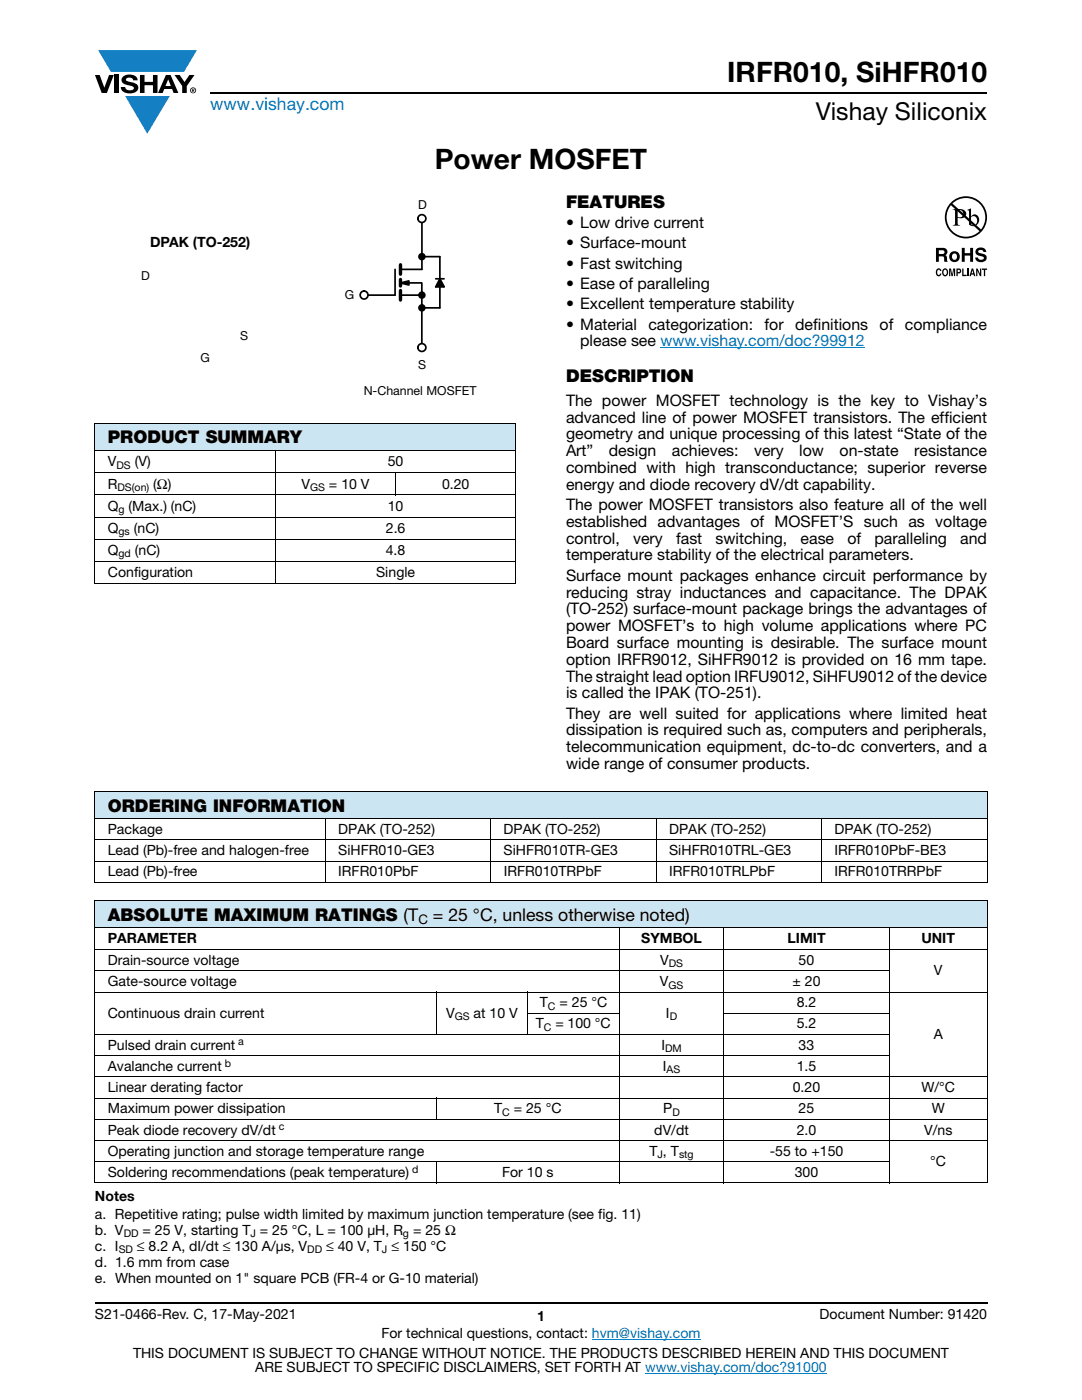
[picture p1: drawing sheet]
<svg xmlns="http://www.w3.org/2000/svg" width="216mm" height="279mm" viewBox="0 0 216 279" stroke-linecap="round" stroke-linejoin="round" font-family="sans-serif">
<defs><g id="words">
<g font-size="5.6">
<text x="145.1" y="16.4">IRFR010, SiHFR010</text>
<text x="86.7" y="33.8">Power MOSFET</text>
</g>
<text font-size="4.9" x="162.8" y="24">Vishay Siliconix</text>
<text font-size="3.5" fill="#007ec4" x="42" y="21.9">www.vishay.com</text>
<g font-size="3.5">
<text x="112.9" y="41.5">FEATURES</text>
<text x="112.9" y="76.3">DESCRIPTION</text>
<text x="21.5" y="88.5">PRODUCT SUMMARY</text>
<text x="21.5" y="162">ORDERING INFORMATION</text>
<text x="21.5" y="183.7">ABSOLUTE MAXIMUM RATINGS (T</text>
<text x="86.4" y="183.7">= 25 °C, unless otherwise noted)</text>
</g>
<g font-size="3.2">
<text x="112.9" y="45.5">• Low drive current</text>
<text x="112.9" y="49.6">• Surface-mount</text>
<text x="112.9" y="53.6">• Fast switching</text>
<text x="112.9" y="57.7">• Ease of paralleling</text>
<text x="112.9" y="61.7">• Excellent temperature stability</text>
<text x="112.9" y="65.8">• Material</text>
<text x="129.4" y="65.8">categorization:</text>
<text x="152.6" y="65.8">for</text>
<text x="158.7" y="65.8">definitions</text>
<text x="175.5" y="65.8">of</text>
<text x="180.6" y="65.8">compliance</text>
<text x="115.8" y="69.2">please see www.vishay.com/doc?99912</text>
<text x="112.9" y="81">The power MOSFET technology is the key to Vishay’s</text>
<text x="112.9" y="84.3">advanced line of power MOSFET transistors. The efficient</text>
<text x="112.9" y="87.7">geometry and unique processing of this latest “State of the</text>
<text x="112.9" y="91">Art”</text>
<text x="112.9" y="94.4">combined with high transconductance; superior reverse</text>
<text x="121.5" y="91">design</text>
<text x="134.1" y="91">achieves:</text>
<text x="150.5" y="91">very</text>
<text x="159.5" y="91">low</text>
<text x="167.5" y="91">on-state</text>
<text x="182.4" y="91">resistance</text>
<text x="112.9" y="97.7">energy and diode recovery dV/dt capability.</text>
<text x="112.9" y="101.8">The power MOSFET transistors also feature all of the well</text>
<text x="112.9" y="105.1">established advantages of MOSFET’S such as voltage</text>
<text x="112.9" y="108.5">control,</text>
<text x="112.9" y="111.8">temperature stability of the electrical parameters.</text>
<text x="126.3" y="108.5">very</text>
<text x="134.9" y="108.5">fast</text>
<text x="142.8" y="108.5">switching,</text>
<text x="159.8" y="108.5">ease</text>
<text x="169.1" y="108.5">of</text>
<text x="174.5" y="108.5">paralleling</text>
<text x="191.6" y="108.5">and</text>
<text x="112.9" y="115.9">Surface mount packages enhance circuit performance by</text>
<text x="112.9" y="119.3">reducing stray inductances and capacitance. The DPAK</text>
<text x="112.9" y="122.6">(TO-252) surface-mount package brings the advantages of</text>
<text x="112.9" y="126">power MOSFET’s to high volume applications where PC</text>
<text x="112.9" y="129.3">Board surface mounting is desirable. The surface mount</text>
<text x="112.9" y="132.7">option IRFR9012, SiHFR9012 is provided on 16 mm tape.</text>
<text x="112.9" y="136">The straight lead option IRFU9012, SiHFU9012 of the device</text>
<text x="112.9" y="139.4">is called the IPAK (TO-251).</text>
<text x="112.9" y="143.4">They are well suited for applications where limited heat</text>
<text x="112.9" y="146.8">dissipation is required such as, computers and peripherals,</text>
<text x="112.9" y="150.1">telecommunication equipment, dc-to-dc converters, and a</text>
<text x="112.9" y="153.5">wide range of consumer products.</text>
</g>
<g font-size="2.8">
<text x="30" y="49.3">DPAK (TO-252)</text>
<text x="21.5" y="93.1">V</text>
<text x="26.9" y="93.1">(V)</text>
<text x="77.4" y="93.1">50</text>
<text x="21.5" y="101.9">Q</text>
<text x="21.5" y="97.5">R</text>
<text x="25.7" y="101.9">(Max.) (nC)</text>
<text x="30.6" y="97.5">(Ω)</text>
<text x="60.2" y="97.5">V</text>
<text x="65.6" y="97.5">= 10 V</text>
<text x="77.4" y="101.9">10</text>
<text x="88.2" y="97.5">0.20</text>
<text x="21.5" y="106.3">Q</text>
<text x="26.7" y="106.3">(nC)</text>
<text x="77" y="106.3">2.6</text>
<text x="21.5" y="110.7">Q</text>
<text x="26.9" y="110.7">(nC)</text>
<text x="77" y="110.7">4.8</text>
<text x="21.5" y="115.1">Configuration</text>
<text x="75.1" y="115.1">Single</text>
<text x="21.5" y="166.4">Package</text>
<text x="67.5" y="166.4">DPAK (TO-252)</text>
<text x="100.5" y="166.4">DPAK (TO-252)</text>
<text x="133.5" y="166.4">DPAK (TO-252)</text>
<text x="166.5" y="166.4">DPAK (TO-252)</text>
<text x="21.5" y="170.6">Lead (Pb)-free and halogen-free</text>
<text x="67.5" y="170.6">SiHFR010-GE3</text>
<text x="100.5" y="170.6">SiHFR010TR-GE3</text>
<text x="133.5" y="170.6">SiHFR010TRL-GE3</text>
<text x="166.5" y="170.6">IRFR010PbF-BE3</text>
<text x="21.5" y="174.9">Lead (Pb)-free</text>
<text x="67.5" y="174.9">IRFR010PbF</text>
<text x="100.5" y="174.9">IRFR010TRPbF</text>
<text x="133.5" y="174.9">IRFR010TRLPbF</text>
<text x="166.5" y="174.9">IRFR010TRRPbF</text>
<text x="21.5" y="188.2">PARAMETER</text>
<text x="128" y="188.2">SYMBOL</text>
<text x="157.1" y="188.2">LIMIT</text>
<text x="183.9" y="188.2">UNIT</text>
<text x="21.5" y="192.6">Drain-source voltage</text>
<text x="21.5" y="196.8">Gate-source voltage</text>
<text x="131.7" y="196.8">V</text>
<text x="131.7" y="192.6">V</text>
<text x="158.1" y="196.8">± 20</text>
<text x="159.4" y="192.6">50</text>
<text x="186.4" y="194.7">V</text>
<text x="21.5" y="203.1">Continuous drain current</text>
<text x="89" y="203.1">V</text>
<text x="94.5" y="203.1">at 10 V</text>
<text x="107.7" y="201">T</text>
<text x="111.7" y="201">= 25 °C</text>
<text x="132.9" y="203.1">I</text>
<text x="159" y="201">8.2</text>
<text x="21.5" y="209.5">Pulsed drain current</text>
<text x="106.9" y="205.3">T</text>
<text x="110.8" y="205.3">= 100 °C</text>
<text x="132" y="209.5">I</text>
<text x="159" y="205.3">5.2</text>
<text x="159.4" y="209.5">33</text>
<text x="186.3" y="207.4">A</text>
<text x="21.5" y="213.7">Avalanche current</text>
<text x="132.3" y="213.7">I</text>
<text x="159" y="213.7">1.5</text>
<text x="21.5" y="218">Linear derating factor</text>
<text x="158.2" y="218">0.20</text>
<text x="183.8" y="218">W/°C</text>
<text x="21.5" y="222.2">Maximum power dissipation</text>
<text x="21.5" y="226.4">Peak diode recovery dV/dt</text>
<text x="98.6" y="222.2">T</text>
<text x="102.5" y="222.2">= 25 °C</text>
<text x="130.6" y="226.4">dV/dt</text>
<text x="132.3" y="222.2">P</text>
<text x="159" y="226.4">2.0</text>
<text x="159.4" y="222.2">25</text>
<text x="184.4" y="226.4">V/ns</text>
<text x="185.9" y="222.2">W</text>
<text x="21.5" y="230.7">Operating junction and storage temperature range</text>
<text x="129.6" y="230.7">T , T</text>
<text x="153.6" y="230.7">-55 to +150</text>
<text x="185.6" y="232.8">°C</text>
<text x="18.9" y="239.7">Notes</text>
<text x="21.5" y="234.9">Soldering recommendations (peak temperature)</text>
<text x="100.2" y="234.9">For 10 s</text>
<text x="158.6" y="234.9">300</text>
<text x="18.9" y="243.3">a. Repetitive rating; pulse width limited by maximum junction temperature (see fig. 11)</text>
<text x="18.9" y="249.6">c. I</text>
<text x="18.9" y="246.4">b. V</text>
<text x="27.3" y="249.6">≤ 8.2 A, dI/dt ≤ 130 A/μs, V</text>
<text x="28.4" y="246.4">= 25 V, starting T = 25 °C, L = 100 μH, R</text>
<text x="65.1" y="249.6">≤ 40 V, T ≤ 150 °C</text>
<text x="82.4" y="246.4">= 25 Ω</text>
<text x="18.9" y="252.8">d. 1.6 mm from case</text>
<text x="18.9" y="256">e. When mounted on 1&quot; square PCB (FR-4 or G-10 material)</text>
<text x="18.9" y="263.3">S21-0466-Rev. C, 17-May-2021</text>
<text x="107.2" y="263.6">1</text>
<text x="163.6" y="263.3">Document Number: 91420</text>
<text x="76.1" y="267.1">For technical questions, contact: hvm@vishay.com</text>
<text x="26.5" y="271">THIS DOCUMENT IS SUBJECT TO CHANGE WITHOUT NOTICE. THE PRODUCTS DESCRIBED HEREIN AND THIS DOCUMENT</text>
<text x="50.9" y="273.8">ARE SUBJECT TO SPECIFIC DISCLAIMERS, SET FORTH AT www.vishay.com/doc?91000</text>
</g>
<text font-size="2.6" x="83.5" y="184.4">C</text>
<g font-size="2.5">
<text x="83.4" y="41.8">D</text>
<text x="68.8" y="59.7">G</text>
<text x="83.4" y="73.6">S</text>
<text x="72.6" y="78.8">N-Channel MOSFET</text>
</g>
<g font-size="2.5" fill="#050504">
<text x="28.1" y="55.8">D</text>
<text x="47.9" y="67.9">S</text>
<text x="40" y="72.3">G</text>
</g>
<g font-size="2.1">
<text x="23.2" y="93.6">DS</text>
<text x="23.4" y="98">DS(on)</text>
<text x="61.9" y="98">GS</text>
<text x="23.6" y="102.4">g</text>
<text x="23.6" y="106.8">gs</text>
<text x="23.6" y="111.2">gd</text>
<text x="133.4" y="197.3">GS</text>
<text x="133.4" y="193.1">DS</text>
<text x="90.7" y="203.6">GS</text>
<text x="109.3" y="201.5">C</text>
<text x="133.6" y="203.6">D</text>
<text x="47.5" y="208.6">a</text>
<text x="108.5" y="205.8">C</text>
<text x="132.7" y="210">DM</text>
<text x="44.9" y="212.9">b</text>
<text x="133" y="214.2">AS</text>
<text x="55.6" y="225.6">c</text>
<text x="100.2" y="222.7">C</text>
<text x="134.2" y="222.7">D</text>
<text x="131.2" y="231.2">J</text>
<text x="135.5" y="231.2">stg</text>
<text x="82.2" y="234">d</text>
<text x="23.7" y="250.1">SD</text>
<text x="24.7" y="247">DD</text>
<text x="50" y="247">J</text>
<text x="61.3" y="250.1">DD</text>
<text x="76.2" y="250.1">J</text>
<text x="80.4" y="247">g</text>
</g>
</g></defs>
<g fill="#147fc3">
<path d="M19.6 10h19.7l-2.6 4.3h-1.1h-13.5z"/>
<path d="M25 19.2h8.9l-4.5 7.5z"/>
</g>
<g fill="#000">
<path d="M18.9 15h1l.9 2.5 1-2.5h.9l-1.4 3.6h-1zM22.9 15h.9v3.6h-.9zM24.6 15.3a2.1 2.1 0 0 1 2.8 .3l.1 .4h-.9a.79 .79 0 0 0-.7-.5 .79 .79 0 0 0-.8 .4l.3 .3 1 .2a1.08 1.08 0 0 1 1.2 1 1.08 1.08 0 0 1-1.1 1.2 1.73 1.73 0 0 1-2.4-1.2h.9a.96 .96 0 0 0 .8 .6 .96 .96 0 0 0 .9-.4 1.31 1.31 0 0 0-1.2-.6 1.03 1.03 0 0 1-1.1-.6 1.03 1.03 0 0 1 .2-1.1zM27.9 15h.9v1.3h1.7v-1.3h.9v3.6h-.9v-1.6h-1.7v1.6h-.9zM34.8 15h1.1l.9 1.4 1-1.4h1l-1.5 2.2v1.4h-.9v-1.4z"/>
<path d="M33.6 15.9l.5 1.3h-1.1zM33.1 15l-1.6 3.6h1l.3-.8h1.5l.3 .8h1l-1.6-3.6z"/>
<path d="M38.4 17.8h.2v.2h-.2zM38.3 17.7v.7h.1v-.3l.4 .3-.2-.3 .2-.2-.1-.2z"/>
<path d="M38.1 18a.46 .46 0 0 1 .9 0 .46 .46 0 0 1-.9 0zM37.9 18a.6 .6 0 0 0 1.2 0 .6 .6 0 0 0-1.2 0z"/>
</g>
<path d="M42 18.6h155M18.9 260h178.1" fill="none" stroke="#000" stroke-width=".36"/>
<path d="M131.8 69.4h40.8M118.1 267.3h21.7M128.7 274h36.3" fill="none" stroke="#007ec4" stroke-width=".2"/>
<path d="M18.9 84.5h84.1v5.5h-84.1z" fill="#cce5f3"/>
<g fill="none" stroke="#000" stroke-width=".2">
<path d="M18.9 84.5h84.1M18.9 90h84.1M18.9 94.4h84.1M18.9 98.8h84.1M18.9 84.5v27.4M54.9 89.9v26.6M79 94.3v4.6M103 84.5v27.4M18.9 103.2h84.1M18.9 107.6h84.1M18.9 112h84.1M18.9 116.4h84.1"/>
<path d="M18.9 112.1v4.2M103 112.1v4.2"/>
</g>
<path d="M78.8 53.8v5.1h-5.6M79.9 58.9h4.3M80.1 56.5l1.5 .4v-.8l-1.6 .4h4.2v12.1M84.2 51.2h3.6M84.2 44.4v9.4h-4.3M84.2 61.4h3.6" fill="none" stroke="#000" stroke-width=".34"/>
<path d="M79.9 52.8v1.9M79.9 55.8v1.3M79.9 58v1.9" fill="none" stroke="#000" stroke-width=".68"/>
<path d="M79.9 56.5l1.7-.4v.8z" fill="#000"/>
<circle cx="72.6" cy="58.9" r=".79" fill="#fff"/>
<g fill="none" stroke="#000" stroke-width=".34">
<path d="M86.9 55.6h1.7M87.8 55.6l-.8 1.7h1.7l-.9-1.7M87.8 51.2v10.2"/>
<circle cx="72.6" cy="58.9" r=".79"/>
</g>
<path d="M87.8 55.6l.9 1.7h-1.7z" fill="#000"/>
<circle cx="84.2" cy="43.6" r=".79" fill="#fff"/>
<circle cx="84.2" cy="43.6" r=".79" fill="none" stroke="#000" stroke-width=".34"/>
<circle cx="84.2" cy="69.4" r=".79" fill="#fff"/>
<g fill="none" stroke="#000" stroke-width=".34">
<circle cx="84.2" cy="51.2" r=".58"/>
<circle cx="84.2" cy="58.9" r=".58"/>
<circle cx="84.2" cy="69.4" r=".79"/>
<circle cx="84.2" cy="61.4" r=".58"/>
</g>
<g fill="#000">
<circle cx="84.2" cy="51.2" r=".58"/>
<circle cx="84.2" cy="58.9" r=".58"/>
<circle cx="84.2" cy="61.4" r=".58"/>
</g>
<g fill="#000">
<path d="M186.9 53.8l.4-.2h.3l.2 .5-.6-.2a.66 .66 0 0 0 .1 1l.3-.3h.2a.54 .54 0 0 1-.4 .5 .54 .54 0 0 1-.6-.4zM189.4 53.6h.4l.2 1.2 .2-1.2h.4v1.5h-.3v-1.3l-.2 1.3h-.2l-.3-1.3v1.3h-.2zM192 53.6h.3v1.2h.6v.3h-.9zM191.9 49.5h.6v1h1.1v-1h.6v2.8h-.6v-1.3h-1.1v1.3h-.6zM193 53.6h.3v1.5h-.3zM194.9 49.6a1.15 1.15 0 0 1 1.9 .7h-.6v-.2a.68 .68 0 0 0-.9-.1l-.1 .4 .3 .1a1.29 1.29 0 0 1 1.4 .9 1.17 1.17 0 0 1-1.2 .9 1.17 1.17 0 0 1-1.1-.9h.6v.2a.67 .67 0 0 0 1.1-.1l-.2-.3-.6-.1a.82 .82 0 0 1-.8-.5 .82 .82 0 0 1 .2-1zM194.8 53.6h.3l.5 1v-1h.2v1.5h-.3l-.5-1.1v1.1h-.2zM195.9 53.6h1.1v.3h-.4v1.2h-.3v-1.2h-.4z"/>
<path d="M187.3 49.9v.8h1a.39 .39 0 0 0 0-.7zM186.8 49.5h1.4a.79 .79 0 0 1 .8 .4 .79 .79 0 0 1-.1 .9l-.3 .1a.98 .98 0 0 1 .4 1.2l.1 .2h-.6l-.3-1.1h-.9v1.1h-.5z"/>
<path d="M188.4 53.9a.64 .64 0 0 0 .2 1l.1-.1a.64 .64 0 0 0-.1-1zM188.2 53.7l.2-.1a.56 .56 0 0 1 .7 .3 .82 .82 0 0 1-.5 1.3l-.2-.1a.89 .89 0 0 1-.2-1.4z"/>
<path d="M190 40.6a3.9 3.9 0 0 1 5.3-.1 3.9 3.9 0 0 1 .4 5.3zM189.7 41l5.8 5.1a3.9 3.9 0 0 1-5.4 .1 3.9 3.9 0 0 1-.4-5.2zM188.5 43.4a4.2 4.2 0 0 0 8.5 0 4.2 4.2 0 0 0-8.5 0z"/>
<path d="M190.2 50.7a.63 .63 0 0 0-.2 .7 .63 .63 0 0 0 .7 .4 .63 .63 0 0 0 .2-.8 .63 .63 0 0 0-.7-.3zM189.4 51.2a1.1 1.1 0 0 1 2.2 0 1.1 1.1 0 0 1-2.2 0z"/>
<path d="M191.1 42v1.3a.75 .75 0 0 0 1.1-.7 .75 .75 0 0 0-1.1-.6zM190.1 41.7a2.81 2.81 0 0 1 2.5 .4 .97 .97 0 0 1-.1 1.2 .97 .97 0 0 1-1.2 .2h-.2v1v.3l.5 .2h-1.5l.3-.1 .2-.4v-2.3l-.1-.2z"/>
<path d="M191.1 53.9v.4l.4-.1v-.3zM190.8 53.6h.6a.5 .5 0 0 1 .4 .5 .5 .5 0 0 1-.4 .5h-.3v.5h-.3z"/>
<path d="M193.8 43.4v1.3l.1 .2a.72 .72 0 0 0 .8-.1 .72 .72 0 0 0 .3-.8 .72 .72 0 0 0-.4-.8 .72 .72 0 0 0-.8 .2zM193 41.9l.8-.3v1.6a.89 .89 0 0 1 1.1-.4 .89 .89 0 0 1 .5 1.1 1.23 1.23 0 0 1-.7 1.1 1.23 1.23 0 0 1-1.3-.1l-.1-2.7z"/>
<path d="M194 53.9l-.1 .6h.3zM193.9 53.6h.3l.4 1.5h-.3v-.3h-.5l-.1 .3h-.3z"/>
</g>
<g fill="#cce5f3">
<path d="M18.9 157.9h178.1v5.5h-178.1z"/>
<path d="M18.9 179.6h178.1v5.5h-178.1z"/>
</g>
<g fill="none" stroke="#000" stroke-width=".2">
<path d="M18.9 157.9h178.1M18.9 158v5.3M197 158v18M18.9 163.4h46M18.9 167.6h178.1M18.9 171.9h178.1M18.9 176.1h46M18.9 179.6h178.1M18.9 163.5v12.5M18.9 179.7v56.3M64.9 163.3v12.9M65 163.4h132"/>
<path d="M65 176.1h132M98 163.3v12.9M131 163.3v12.9M164 163.3v12.9M197 179.7v56.3M18.9 185.1h178.1M18.9 189.5h178.1M18.9 193.8h158.7M18.9 198h178.1M87 197.9v8.6M105.3 197.9v8.6M123.6 185v51.2"/>
<path d="M144.4 185v51.2M177.5 185v51.2M18.9 206.5h158.7M18.9 210.7h158.7M18.9 214.9h178.1M18.9 219.2h178.1M87 219.1v4.4M105.2 202.2h18.5M144.3 202.2h33.3M18.9 223.4h178.1M18.9 227.6h178.1M18.9 231.9h158.7"/>
<path d="M18.9 236.1h178.1M87 231.8v4.4"/>
</g>
<use href="#words"/>
</svg>
